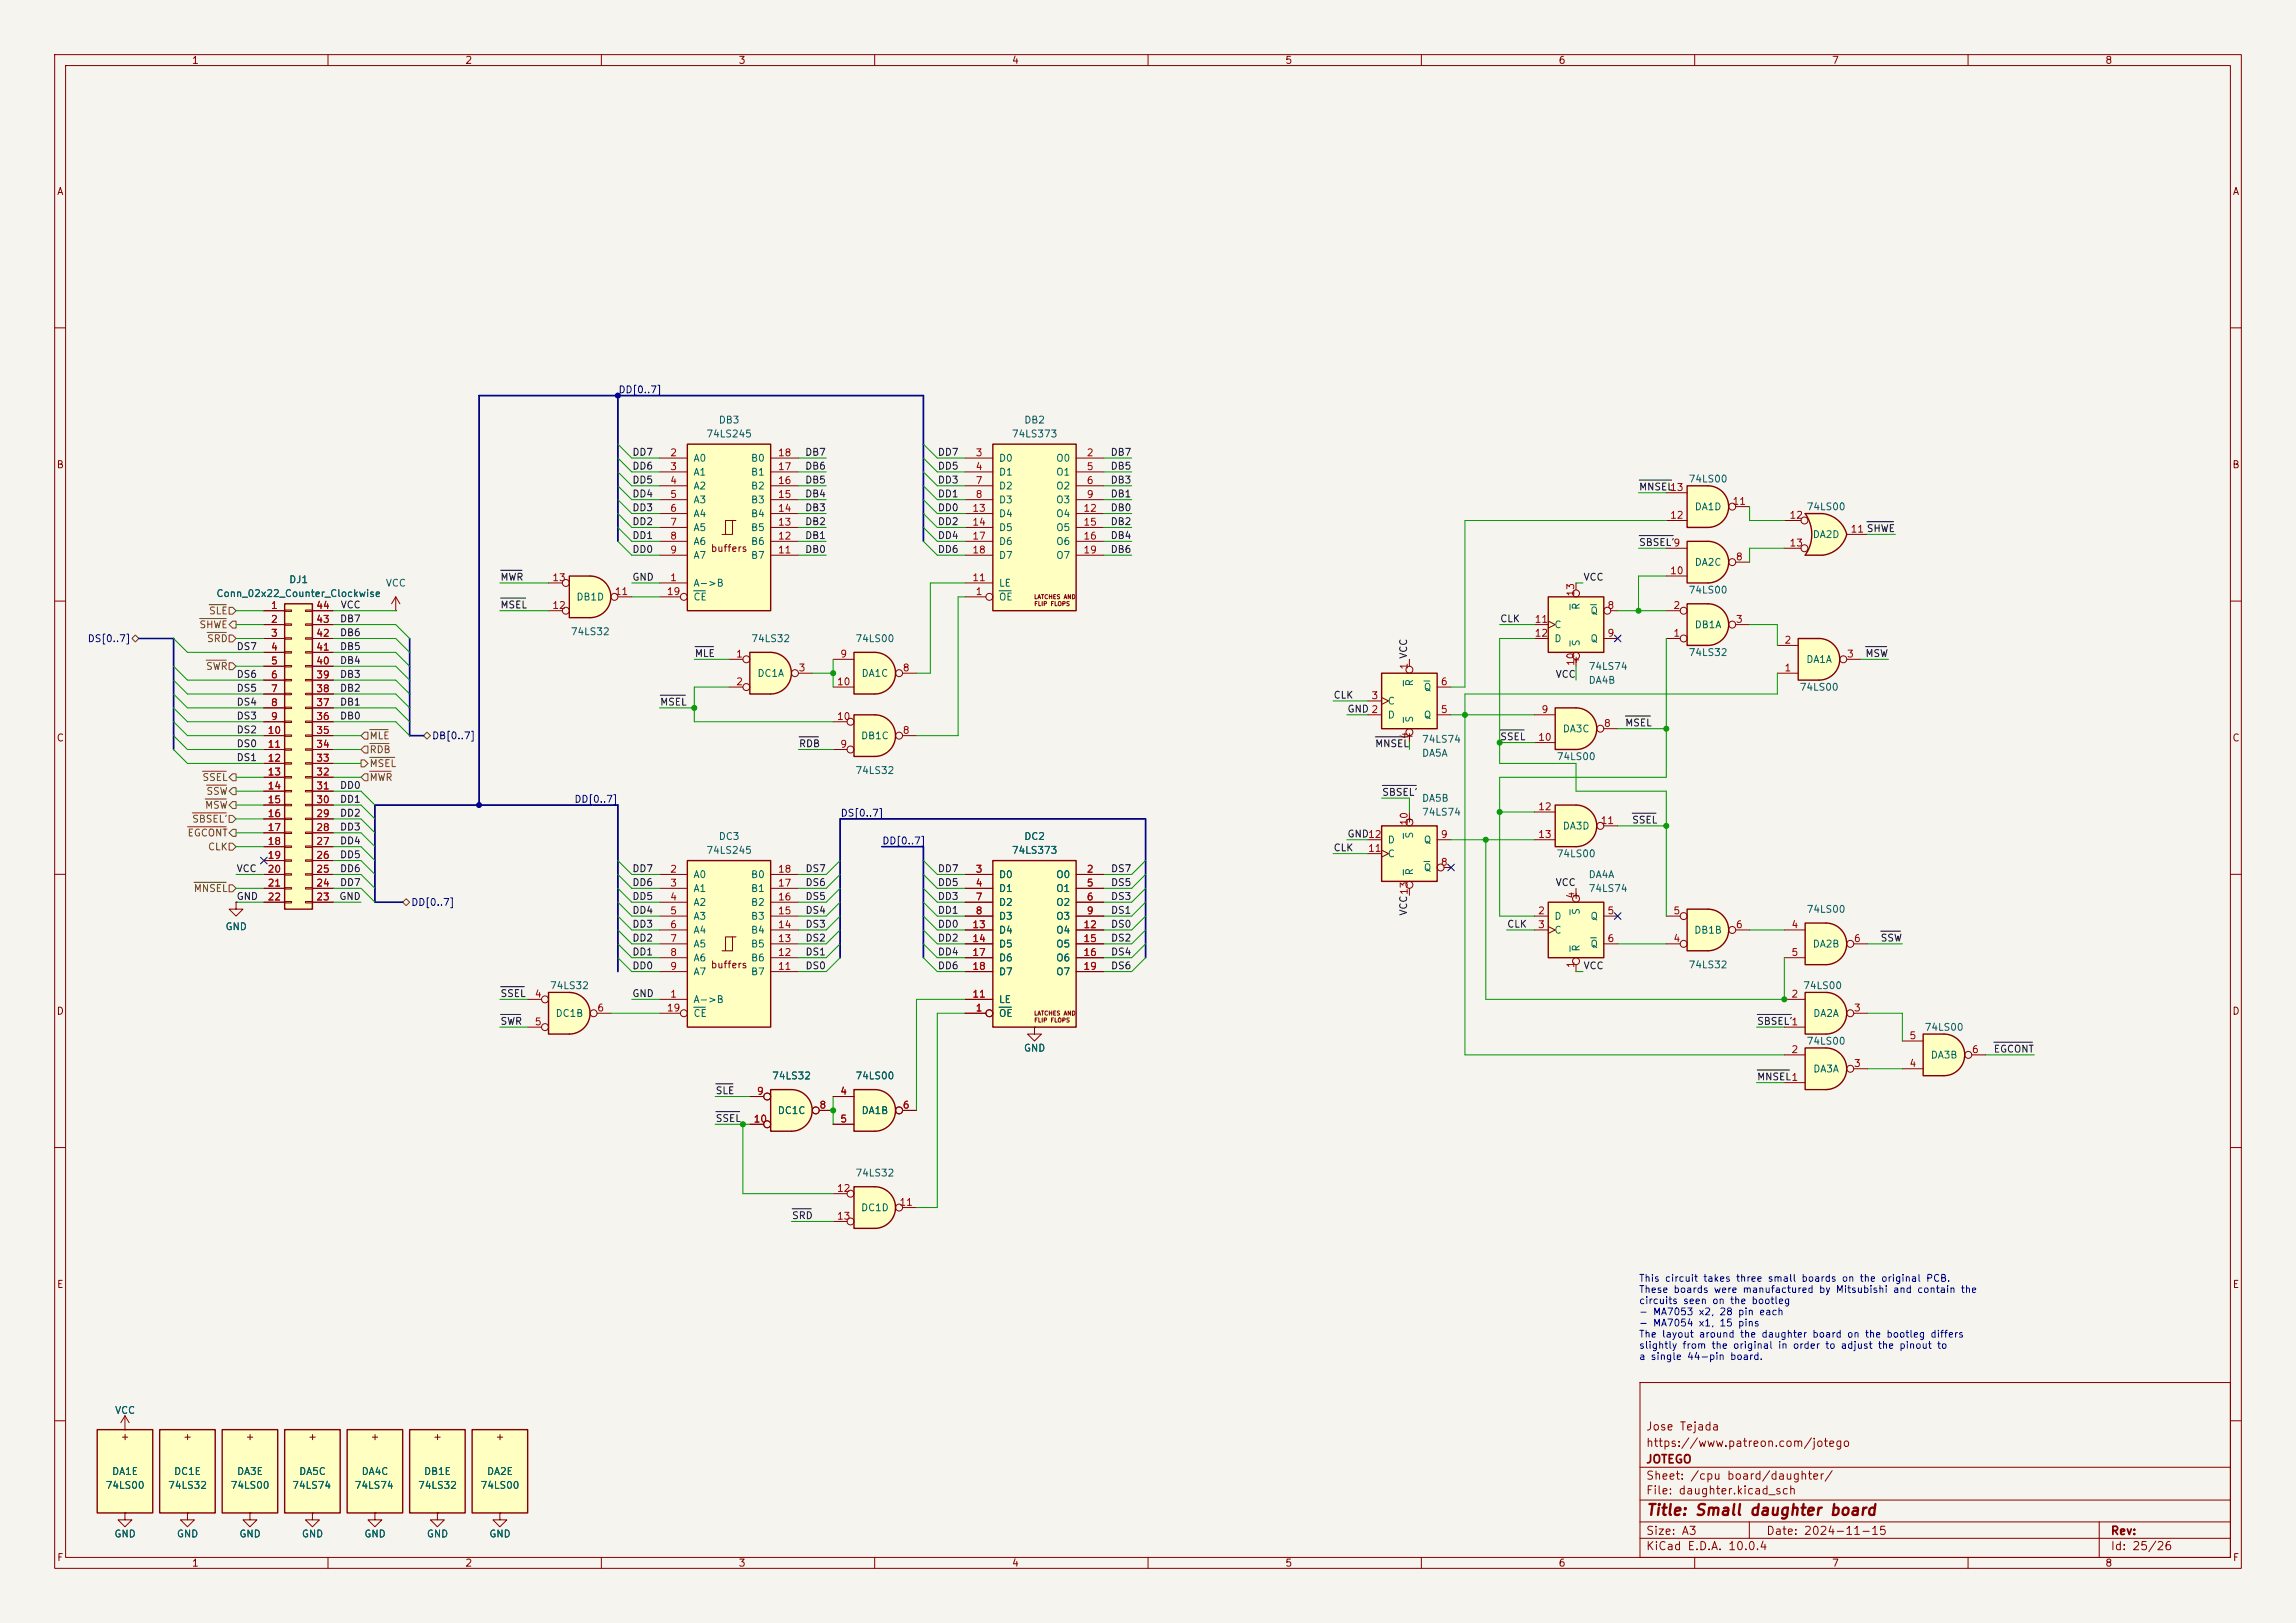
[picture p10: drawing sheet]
<svg xmlns="http://www.w3.org/2000/svg" width="420mm" height="297mm" viewBox="0 0 420 297" stroke-linecap="round" stroke-linejoin="round" font-family="sans-serif">
<defs><g id="words">
<text font-size="2" fill="#840000" x="301" y="277.8">Title: Small daughter board</text>
<g font-size="1.5" fill="#840000">
<text x="301" y="262.1">Jose Tejada</text>
<text x="301" y="268.1">JOTEGO</text>
<text x="301" y="265.1">https://www.patreon.com/jotego</text>
<text x="301" y="273.8">File: daughter.kicad_sch</text>
<text x="301" y="271.1">Sheet: /cpu board/daughter/</text>
<text x="301" y="281.2">Size: A3</text>
<text x="323" y="281.2">Date: 2024-11-15</text>
<text x="386" y="281.2">Rev:</text>
<text x="301" y="284">KiCad E.D.A. 10.0.4</text>
<text x="386" y="284">Id: 25/26</text>
</g>
<g font-size="1.3" fill="#840000">
<text x="35" y="12">1</text>
<text x="85" y="12">2</text>
<text x="135" y="12">3</text>
<text x="185" y="12">4</text>
<text x="235" y="12">5</text>
<text x="285" y="12">6</text>
<text x="335" y="12">7</text>
<text x="385" y="12">8</text>
<text x="10.3" y="36">A</text>
<text x="408.3" y="36">A</text>
<text x="10.3" y="86">B</text>
<text x="408.2" y="86">B</text>
<text x="129.9" y="101.3">buffers</text>
<text x="287.4" y="121.6">+</text>
<text x="10.3" y="136">C</text>
<text x="256.9" y="135.6">+</text>
<text x="408.2" y="136">C</text>
<text x="256.9" y="150.8">+</text>
<text x="287.4" y="164.8">+</text>
<text x="129.9" y="177.5">buffers</text>
<text x="10.3" y="186">D</text>
<text x="408.2" y="186">D</text>
<text x="10.3" y="236">E</text>
<text x="408.3" y="236">E</text>
<text x="22" y="263.9">+</text>
<text x="33.4" y="263.9">+</text>
<text x="44.8" y="263.9">+</text>
<text x="56.3" y="263.9">+</text>
<text x="67.7" y="263.9">+</text>
<text x="79.1" y="263.9">+</text>
<text x="90.6" y="263.9">+</text>
<text x="10.3" y="286">F</text>
<text x="35" y="287">1</text>
<text x="85" y="287">2</text>
<text x="135" y="287">3</text>
<text x="185" y="287">4</text>
<text x="235" y="287">5</text>
<text x="285" y="287">6</text>
<text x="335" y="287">7</text>
<text x="385" y="287">8</text>
<text x="408.3" y="286">F</text>
</g>
<g font-size="1.3" fill="#000084">
<text x="113" y="72.3">DD[0..7]</text>
<text x="15.9" y="117.8">DS[0..7]</text>
<text x="78.9" y="135.6">DB[0..7]</text>
<text x="105" y="147.2">DD[0..7]</text>
<text x="153.7" y="149.7">DS[0..7]</text>
<text x="161.3" y="154.8">DD[0..7]</text>
<text x="75.1" y="166.1">DD[0..7]</text>
</g>
<g font-size="1.3" fill="#006464">
<text x="131.4" y="77.8">DB3</text>
<text x="187.3" y="77.8">DB2</text>
<text x="129.1" y="80.3">74LS245</text>
<text x="185" y="80.3">74LS373</text>
<text x="126.7" y="84.8">A0</text>
<text x="126.7" y="87.3">A1</text>
<text x="126.7" y="89.9">A2</text>
<text x="137.3" y="89.9">B2</text>
<text x="137.3" y="87.3">B1</text>
<text x="137.3" y="84.8">B0</text>
<text x="182.6" y="84.8">D0</text>
<text x="182.6" y="87.3">D1</text>
<text x="182.6" y="89.9">D2</text>
<text x="193.1" y="84.8">O0</text>
<text x="193.1" y="87.3">O1</text>
<text x="193.1" y="89.9">O2</text>
<text x="308.8" y="88.6">74LS00</text>
<text x="126.7" y="92.4">A3</text>
<text x="126.7" y="95">A4</text>
<text x="137.3" y="95">B4</text>
<text x="137.3" y="92.4">B3</text>
<text x="182.6" y="92.4">D3</text>
<text x="182.6" y="95">D4</text>
<text x="193.1" y="92.4">O3</text>
<text x="193.1" y="95">O4</text>
<text x="309.9" y="93.7">DA1D</text>
<text x="330.4" y="93.7">74LS00</text>
<text x="126.7" y="97.5">A5</text>
<text x="126.7" y="100">A6</text>
<text x="137.3" y="100">B6</text>
<text x="137.3" y="97.5">B5</text>
<text x="182.6" y="97.5">D5</text>
<text x="182.6" y="100">D6</text>
<text x="193.1" y="97.5">O5</text>
<text x="193.1" y="100">O6</text>
<text x="331.5" y="98.8">DA2D</text>
<text x="52.8" y="107">DJ1</text>
<text x="70.5" y="107.7">VCC</text>
<text x="126.7" y="107.7">A-&gt;B</text>
<text x="126.7" y="102.6">A7</text>
<text x="137.3" y="102.6">B7</text>
<text x="182.6" y="107.7">LE</text>
<text x="182.6" y="102.6">D7</text>
<text x="193.1" y="102.6">O7</text>
<text x="309.9" y="103.8">DA2C</text>
<text x="39.5" y="109.6">Conn_02x22_Counter_Clockwise</text>
<text x="105.3" y="110.2">DB1D</text>
<text x="126.7" y="110.2">CE</text>
<text x="182.6" y="110.2">OE</text>
<text x="289.3" y="111.7" transform="rotate(-90 289.3 111.7)">R</text>
<text x="290.8" y="112.7">Q</text>
<text x="308.8" y="108.9">74LS00</text>
<text x="104.3" y="116.5">74LS32</text>
<text x="137.3" y="117.8">74LS32</text>
<text x="156.4" y="117.8">74LS00</text>
<text x="284.2" y="115.3">C</text>
<text x="284.2" y="117.8">D</text>
<text x="289.3" y="118.4" transform="rotate(-90 289.3 118.4)">S</text>
<text x="290.8" y="117.8">Q</text>
<text x="309.9" y="115.3">DB1A</text>
<text x="138.4" y="124.2">DC1A</text>
<text x="157.5" y="124.2">DA1C</text>
<text x="258.8" y="125.7" transform="rotate(-90 258.8 125.7)">R</text>
<text x="290.5" y="125.4">DA4B</text>
<text x="290.5" y="122.9">74LS74</text>
<text x="308.8" y="120.4">74LS32</text>
<text x="330.3" y="121.6">DA1A</text>
<text x="253.7" y="131.8">D</text>
<text x="253.7" y="129.2">C</text>
<text x="260.3" y="131.8">Q</text>
<text x="260.3" y="126.7">Q</text>
<text x="329.1" y="126.7">74LS00</text>
<text x="157.4" y="135.6">DB1C</text>
<text x="258.8" y="132.3" transform="rotate(-90 258.8 132.3)">S</text>
<text x="260" y="136.2">74LS74</text>
<text x="285.8" y="134.3">DA3C</text>
<text x="156.4" y="141.9">74LS32</text>
<text x="260" y="138.8">DA5A</text>
<text x="284.7" y="139.4">74LS00</text>
<text x="260" y="147">DA5B</text>
<text x="260" y="149.6">74LS74</text>
<text x="131.4" y="154">DC3</text>
<text x="187.3" y="154">DC2</text>
<text x="253.7" y="154.6">D</text>
<text x="258.8" y="153.6" transform="rotate(-90 258.8 153.6)">S</text>
<text x="260.3" y="154.6">Q</text>
<text x="285.8" y="152.1">DA3D</text>
<text x="126.7" y="161">A0</text>
<text x="129.1" y="156.5">74LS245</text>
<text x="137.3" y="161">B0</text>
<text x="182.6" y="161">D0</text>
<text x="185" y="156.5">74LS373</text>
<text x="193.1" y="161">O0</text>
<text x="253.7" y="157.2">C</text>
<text x="258.8" y="160.3" transform="rotate(-90 258.8 160.3)">R</text>
<text x="260.3" y="159.7">Q</text>
<text x="284.7" y="157.2">74LS00</text>
<text x="290.5" y="161">DA4A</text>
<text x="126.7" y="163.5">A1</text>
<text x="126.7" y="166.1">A2</text>
<text x="137.3" y="166.1">B2</text>
<text x="137.3" y="163.5">B1</text>
<text x="182.6" y="163.5">D1</text>
<text x="182.6" y="166.1">D2</text>
<text x="193.1" y="163.5">O1</text>
<text x="193.1" y="166.1">O2</text>
<text x="289.3" y="167.5" transform="rotate(-90 289.3 167.5)">S</text>
<text x="290.5" y="163.5">74LS74</text>
<text x="330.4" y="167.3">74LS00</text>
<text x="41.1" y="170.5">GND</text>
<text x="126.7" y="168.6">A3</text>
<text x="126.7" y="171.2">A4</text>
<text x="126.7" y="173.7">A5</text>
<text x="137.3" y="173.7">B5</text>
<text x="137.3" y="171.2">B4</text>
<text x="137.3" y="168.6">B3</text>
<text x="182.6" y="168.6">D3</text>
<text x="182.6" y="171.2">D4</text>
<text x="182.6" y="173.7">D5</text>
<text x="193.1" y="168.6">O3</text>
<text x="193.1" y="171.2">O4</text>
<text x="193.1" y="173.7">O5</text>
<text x="284.2" y="168.6">D</text>
<text x="284.2" y="171.2">C</text>
<text x="290.8" y="168.6">Q</text>
<text x="290.8" y="173.7">Q</text>
<text x="309.8" y="171.2">DB1B</text>
<text x="331.5" y="173.7">DA2B</text>
<text x="126.7" y="176.2">A6</text>
<text x="126.7" y="178.8">A7</text>
<text x="137.3" y="178.8">B7</text>
<text x="137.3" y="176.2">B6</text>
<text x="182.6" y="176.2">D6</text>
<text x="182.6" y="178.8">D7</text>
<text x="193.1" y="176.2">O6</text>
<text x="193.1" y="178.8">O7</text>
<text x="289.3" y="174.2" transform="rotate(-90 289.3 174.2)">R</text>
<text x="308.8" y="177.5">74LS32</text>
<text x="100.5" y="181.3">74LS32</text>
<text x="126.7" y="183.9">A-&gt;B</text>
<text x="182.6" y="183.9">LE</text>
<text x="329.7" y="181.3">74LS00</text>
<text x="101.5" y="186.4">DC1B</text>
<text x="126.7" y="186.4">CE</text>
<text x="182.6" y="186.4">OE</text>
<text x="330.4" y="191.5">74LS00</text>
<text x="331.6" y="186.4">DA2A</text>
<text x="352" y="188.9">74LS00</text>
<text x="141.1" y="197.8">74LS32</text>
<text x="156.4" y="197.8">74LS00</text>
<text x="187.2" y="192.7">GND</text>
<text x="331.6" y="196.6">DA3A</text>
<text x="353.1" y="194">DA3B</text>
<text x="142.2" y="204.2">DC1C</text>
<text x="157.5" y="204.2">DA1B</text>
<text x="156.4" y="215.6">74LS32</text>
<text x="157.4" y="222">DC1D</text>
<text x="20.9" y="259">VCC</text>
<text x="19.2" y="272.8">74LS00</text>
<text x="20.4" y="270.2">DA1E</text>
<text x="30.7" y="272.8">74LS32</text>
<text x="31.7" y="270.2">DC1E</text>
<text x="42.1" y="272.8">74LS00</text>
<text x="43.3" y="270.2">DA3E</text>
<text x="53.3" y="272.8">74LS74</text>
<text x="54.6" y="270.2">DA5C</text>
<text x="64.8" y="272.8">74LS74</text>
<text x="66" y="270.2">DA4C</text>
<text x="76.4" y="272.8">74LS32</text>
<text x="77.5" y="270.2">DB1E</text>
<text x="87.8" y="272.8">74LS00</text>
<text x="89" y="270.2">DA2E</text>
<text x="20.8" y="281.6">GND</text>
<text x="32.3" y="281.6">GND</text>
<text x="43.7" y="281.6">GND</text>
<text x="55.1" y="281.6">GND</text>
<text x="66.5" y="281.6">GND</text>
<text x="78" y="281.6">GND</text>
<text x="89.4" y="281.6">GND</text>
</g>
<g font-size="1.3" fill="#0f0f0f">
<text x="115.6" y="83.7">DD7</text>
<text x="147.2" y="83.7">DB7</text>
<text x="171.4" y="83.7">DD7</text>
<text x="203.1" y="83.7">DB7</text>
<text x="115.6" y="88.8">DD5</text>
<text x="115.6" y="86.2">DD6</text>
<text x="147.2" y="88.8">DB5</text>
<text x="147.2" y="86.2">DB6</text>
<text x="171.4" y="88.8">DD3</text>
<text x="171.4" y="86.2">DD5</text>
<text x="203.1" y="88.8">DB3</text>
<text x="203.1" y="86.2">DB5</text>
<text x="115.6" y="93.9">DD3</text>
<text x="115.6" y="91.3">DD4</text>
<text x="147.2" y="93.9">DB3</text>
<text x="147.2" y="91.3">DB4</text>
<text x="171.4" y="91.3">DD1</text>
<text x="171.4" y="93.9">DD0</text>
<text x="203.1" y="91.3">DB1</text>
<text x="203.1" y="93.9">DB0</text>
<text x="299.7" y="90">MNSEL</text>
<text x="115.6" y="101.5">DD0</text>
<text x="115.6" y="98.9">DD1</text>
<text x="115.6" y="96.4">DD2</text>
<text x="147.2" y="98.9">DB1</text>
<text x="147.2" y="96.4">DB2</text>
<text x="147.2" y="101.5">DB0</text>
<text x="171.4" y="96.4">DD2</text>
<text x="171.4" y="98.9">DD4</text>
<text x="171.4" y="101.5">DD6</text>
<text x="203.1" y="101.5">DB6</text>
<text x="203.1" y="98.9">DB4</text>
<text x="203.1" y="96.4">DB2</text>
<text x="299.7" y="100.2">SBSEL'9</text>
<text x="91.4" y="106.6">MWR</text>
<text x="115.6" y="106.6">GND</text>
<text x="289.6" y="106.6">VCC</text>
<text x="62.2" y="111.6">VCC</text>
<text x="91.4" y="111.6">MSEL</text>
<text x="43.2" y="119.3">DS7</text>
<text x="62.1" y="116.7">DB6</text>
<text x="62.1" y="119.3">DB5</text>
<text x="62.1" y="114.2">DB7</text>
<text x="274.3" y="114.2">CLK</text>
<text x="43.2" y="124.3">DS6</text>
<text x="62.1" y="124.3">DB3</text>
<text x="62.1" y="121.8">DB4</text>
<text x="127" y="120.5">MLE</text>
<text x="284.5" y="124.3">VCC</text>
<text x="341.1" y="120.5">MSW</text>
<text x="43.2" y="132">DS3</text>
<text x="43.2" y="129.4">DS4</text>
<text x="43.2" y="126.9">DS5</text>
<text x="62.1" y="126.9">DB2</text>
<text x="62.1" y="129.4">DB1</text>
<text x="62.1" y="132">DB0</text>
<text x="120.6" y="129.4">MSEL</text>
<text x="243.8" y="128.1">CLK</text>
<text x="246.4" y="130.7">GND 2</text>
<text x="43.2" y="137">DS0</text>
<text x="43.2" y="134.5">DS2</text>
<text x="146" y="137">RDB</text>
<text x="251.4" y="137">MNSEL</text>
<text x="274.3" y="135.8">SSEL</text>
<text x="297.2" y="133.2">MSEL</text>
<text x="43.2" y="139.6">DS1</text>
<text x="62.1" y="149.7">DD2</text>
<text x="62.1" y="147.2">DD1</text>
<text x="62.1" y="144.7">DD0</text>
<text x="252.7" y="145.9">SBSEL'</text>
<text x="62.1" y="154.8">DD4</text>
<text x="62.1" y="152.3">DD3</text>
<text x="246.4" y="153.5">GND12</text>
<text x="298.4" y="151">SSEL</text>
<text x="43.2" y="159.9">VCC</text>
<text x="62.1" y="157.4">DD5</text>
<text x="62.1" y="159.9">DD6</text>
<text x="115.6" y="159.9">DD7</text>
<text x="147.2" y="159.9">DS7</text>
<text x="171.4" y="159.9">DD7</text>
<text x="203.1" y="159.9">DS7</text>
<text x="243.8" y="156.1">CLK</text>
<text x="43.2" y="165">GND</text>
<text x="62" y="165">GND</text>
<text x="62.1" y="162.4">DD7</text>
<text x="115.6" y="167.5">DD4</text>
<text x="115.6" y="162.4">DD6</text>
<text x="115.6" y="165">DD5</text>
<text x="147.2" y="162.4">DS6</text>
<text x="147.2" y="167.5">DS4</text>
<text x="147.2" y="165">DS5</text>
<text x="171.4" y="167.5">DD1</text>
<text x="171.4" y="165">DD3</text>
<text x="171.4" y="162.4">DD5</text>
<text x="203.1" y="162.4">DS5</text>
<text x="203.1" y="165">DS3</text>
<text x="203.1" y="167.5">DS1</text>
<text x="257.7" y="167.7" transform="rotate(-90 257.7 167.7)">VCC13</text>
<text x="284.5" y="162.4">VCC</text>
<text x="115.6" y="172.6">DD2</text>
<text x="115.6" y="170.1">DD3</text>
<text x="147.2" y="172.6">DS2</text>
<text x="147.2" y="170.1">DS3</text>
<text x="171.4" y="170.1">DD0</text>
<text x="171.4" y="172.6">DD2</text>
<text x="203.1" y="170.1">DS0</text>
<text x="203.1" y="172.6">DS2</text>
<text x="275.6" y="170.1">CLK</text>
<text x="343.9" y="172.6">SSW</text>
<text x="115.6" y="177.7">DD0</text>
<text x="115.6" y="175.1">DD1</text>
<text x="147.2" y="175.1">DS1</text>
<text x="147.2" y="177.7">DS0</text>
<text x="171.4" y="175.1">DD4</text>
<text x="171.4" y="177.7">DD6</text>
<text x="203.1" y="177.7">DS6</text>
<text x="203.1" y="175.1">DS4</text>
<text x="289.6" y="177.7">VCC</text>
<text x="91.4" y="182.8">SSEL</text>
<text x="115.6" y="182.8">GND</text>
<text x="91.4" y="187.8">SWR</text>
<text x="321.3" y="187.8">SBSEL'1</text>
<text x="321.3" y="198">MNSEL1</text>
<text x="364.6" y="192.9">EGCONT</text>
<text x="130.8" y="200.5">SLE</text>
<text x="130.8" y="205.6">SSEL</text>
<text x="144.8" y="223.4">SRD</text>
</g>
<g font-size="1.3" fill="#a90000">
<text x="122.5" y="83.8">2</text>
<text x="142.2" y="83.8">18</text>
<text x="178.4" y="83.8">3</text>
<text x="198.7" y="83.8">2</text>
<text x="122.5" y="86.3">3</text>
<text x="122.5" y="88.9">4</text>
<text x="142.2" y="88.9">16</text>
<text x="142.2" y="86.3">17</text>
<text x="178.4" y="86.3">4</text>
<text x="178.4" y="88.9">7</text>
<text x="198.7" y="86.3">5</text>
<text x="198.7" y="88.9">6</text>
<text x="122.5" y="91.4">5</text>
<text x="122.5" y="94">6</text>
<text x="142.2" y="94">14</text>
<text x="142.2" y="91.4">15</text>
<text x="177.8" y="94">13</text>
<text x="178.4" y="91.4">8</text>
<text x="198.1" y="94">12</text>
<text x="198.7" y="91.4">9</text>
<text x="305.4" y="95.2">12</text>
<text x="305.4" y="90.1">13</text>
<text x="316.8" y="92.7">11</text>
<text x="327.2" y="95.2">12</text>
<text x="122.5" y="96.5">7</text>
<text x="122.5" y="99">8</text>
<text x="122.5" y="101.6">9</text>
<text x="142.2" y="101.6">11</text>
<text x="142.2" y="99">12</text>
<text x="142.2" y="96.5">13</text>
<text x="177.8" y="96.5">14</text>
<text x="177.8" y="99">17</text>
<text x="177.8" y="101.6">18</text>
<text x="198.1" y="96.5">15</text>
<text x="198.1" y="99">16</text>
<text x="198.1" y="101.6">19</text>
<text x="327.2" y="100.3">13</text>
<text x="338.4" y="97.8">11 SHWE</text>
<text x="100.9" y="106.7">13</text>
<text x="122.5" y="106.7">1</text>
<text x="177.8" y="106.7">11</text>
<text x="305.4" y="105.4">10</text>
<text x="317.4" y="102.8">8</text>
<text x="49.5" y="111.7">1</text>
<text x="57.7" y="111.7">44</text>
<text x="100.9" y="111.7">12</text>
<text x="112.4" y="109.2">11</text>
<text x="121.9" y="109.2">19</text>
<text x="178.4" y="109.2">1</text>
<text x="288.3" y="109.3" transform="rotate(-90 288.3 109.3)">13</text>
<text x="293.9" y="111.7">8</text>
<text x="306" y="111.7">2</text>
<text x="49.5" y="114.3">2</text>
<text x="49.5" y="116.8">3</text>
<text x="49.5" y="119.4">4</text>
<text x="57.7" y="119.4">41</text>
<text x="57.7" y="116.8">42</text>
<text x="57.7" y="114.3">43</text>
<text x="280.6" y="114.3">11</text>
<text x="280.6" y="116.8">12</text>
<text x="293.9" y="116.8">9</text>
<text x="306" y="116.8">1</text>
<text x="317.4" y="114.3">3</text>
<text x="326.3" y="118.1">2</text>
<text x="49.5" y="121.9">5</text>
<text x="49.5" y="124.4">6</text>
<text x="57.7" y="124.4">39</text>
<text x="57.7" y="121.9">40</text>
<text x="134.5" y="120.6">1</text>
<text x="134.5" y="125.7">2</text>
<text x="146" y="123.2">3</text>
<text x="153" y="125.7">10</text>
<text x="153.6" y="120.6">9</text>
<text x="165" y="123.2">8</text>
<text x="257.8" y="122.6" transform="rotate(-90 257.8 122.6)">1 VCC</text>
<text x="263.5" y="125.7">6</text>
<text x="288.3" y="122" transform="rotate(-90 288.3 122)">10</text>
<text x="326.3" y="123.2">1</text>
<text x="337.7" y="120.6">3</text>
<text x="49.5" y="127">7</text>
<text x="49.5" y="129.5">8</text>
<text x="57.7" y="129.5">37</text>
<text x="57.7" y="127">38</text>
<text x="250.8" y="128.2">3</text>
<text x="263.5" y="130.8">5</text>
<text x="281.9" y="130.8">9</text>
<text x="48.9" y="134.6">10</text>
<text x="48.9" y="137.1">11</text>
<text x="49.5" y="132.1">9</text>
<text x="57.7" y="137.1">34</text>
<text x="57.7" y="134.6">35</text>
<text x="57.7" y="132.1">36</text>
<text x="153" y="132.1">10</text>
<text x="153.6" y="137.1">9</text>
<text x="165" y="134.6">8</text>
<text x="257.8" y="135.3" transform="rotate(-90 257.8 135.3)">4</text>
<text x="281.3" y="135.9">10</text>
<text x="293.3" y="133.3">8</text>
<text x="48.9" y="139.7">12</text>
<text x="48.9" y="142.2">13</text>
<text x="57.7" y="142.2">32</text>
<text x="57.7" y="139.7">33</text>
<text x="48.9" y="144.8">14</text>
<text x="48.9" y="147.3">15</text>
<text x="48.9" y="149.8">16</text>
<text x="57.7" y="149.8">29</text>
<text x="57.7" y="147.3">30</text>
<text x="57.7" y="144.8">31</text>
<text x="281.3" y="148.6">12</text>
<text x="48.9" y="152.4">17</text>
<text x="48.9" y="154.9">18</text>
<text x="57.7" y="154.9">27</text>
<text x="57.7" y="152.4">28</text>
<text x="257.8" y="151.2" transform="rotate(-90 257.8 151.2)">10</text>
<text x="263.5" y="153.6">9</text>
<text x="281.3" y="153.6">13</text>
<text x="292.7" y="151.1">11</text>
<text x="48.9" y="157.5">19</text>
<text x="48.9" y="160">20</text>
<text x="57.7" y="160">25</text>
<text x="57.7" y="157.5">26</text>
<text x="122.5" y="160">2</text>
<text x="142.2" y="160">18</text>
<text x="178.4" y="160">3</text>
<text x="198.7" y="160">2</text>
<text x="250.1" y="156.2">11</text>
<text x="263.5" y="158.7">8</text>
<text x="48.9" y="162.5">21</text>
<text x="48.9" y="165.1">22</text>
<text x="57.7" y="165.1">23</text>
<text x="57.7" y="162.5">24</text>
<text x="122.5" y="162.5">3</text>
<text x="122.5" y="165.1">4</text>
<text x="122.5" y="167.6">5</text>
<text x="142.2" y="167.6">15</text>
<text x="142.2" y="165.1">16</text>
<text x="142.2" y="162.5">17</text>
<text x="178.4" y="162.5">4</text>
<text x="178.4" y="165.1">7</text>
<text x="178.4" y="167.6">8</text>
<text x="198.7" y="162.5">5</text>
<text x="198.7" y="165.1">6</text>
<text x="198.7" y="167.6">9</text>
<text x="281.2" y="167.6">2</text>
<text x="288.3" y="164.5" transform="rotate(-90 288.3 164.5)">4</text>
<text x="293.9" y="167.6">5</text>
<text x="306" y="167.6">5</text>
<text x="122.5" y="170.2">6</text>
<text x="122.5" y="172.7">7</text>
<text x="142.2" y="172.7">13</text>
<text x="142.2" y="170.2">14</text>
<text x="177.8" y="170.2">13</text>
<text x="177.8" y="172.7">14</text>
<text x="198.1" y="170.2">12</text>
<text x="198.1" y="172.7">15</text>
<text x="281.2" y="170.2">3</text>
<text x="293.9" y="172.7">6</text>
<text x="306" y="172.7">4</text>
<text x="317.4" y="170.2">6</text>
<text x="327.6" y="170.2">4</text>
<text x="339" y="172.7">6</text>
<text x="122.5" y="175.2">8</text>
<text x="122.5" y="177.8">9</text>
<text x="142.2" y="177.8">11</text>
<text x="142.2" y="175.2">12</text>
<text x="177.8" y="175.2">17</text>
<text x="177.8" y="177.8">18</text>
<text x="198.1" y="175.2">16</text>
<text x="198.1" y="177.8">19</text>
<text x="288.3" y="177.2" transform="rotate(-90 288.3 177.2)">1</text>
<text x="327.6" y="175.2">5</text>
<text x="97.7" y="182.9">4</text>
<text x="109.1" y="185.4">6</text>
<text x="121.9" y="185.4">19</text>
<text x="122.5" y="182.9">1</text>
<text x="177.8" y="182.9">11</text>
<text x="178.4" y="185.4">1</text>
<text x="327.6" y="182.9">2</text>
<text x="339" y="185.4">3</text>
<text x="97.7" y="187.9">5</text>
<text x="349.2" y="190.5">5</text>
<text x="327.6" y="193">2</text>
<text x="339" y="195.6">3</text>
<text x="349.2" y="195.6">4</text>
<text x="360.6" y="193">6</text>
<text x="138.4" y="200.6">9</text>
<text x="149.8" y="203.2">8</text>
<text x="153.6" y="200.6">4</text>
<text x="165" y="203.2">6</text>
<text x="137.8" y="205.7">10</text>
<text x="153.6" y="205.7">5</text>
<text x="153" y="218.4">12</text>
<text x="164.4" y="221">11</text>
<text x="153" y="223.5">13</text>
</g>
<g font-size="1.3" fill="#725600">
<text x="38.1" y="112.7">SLE</text>
<text x="36.4" y="115.3">SHWE</text>
<text x="37.8" y="117.8">SRD</text>
<text x="37.6" y="122.9">SWR</text>
<text x="67.5" y="135.6">MLE</text>
<text x="36.9" y="143.2">SSEL</text>
<text x="67.5" y="143.2">MWR</text>
<text x="67.5" y="140.7">MSEL</text>
<text x="67.5" y="138.1">RDB</text>
<text x="37.4" y="148.3">MSW</text>
<text x="37.6" y="145.8">SSW</text>
<text x="34.2" y="153.4">EGCONT</text>
<text x="35" y="150.8">SBSEL'</text>
<text x="37.9" y="155.9">CLK</text>
<text x="35.3" y="163.5">MNSEL</text>
</g>
<g font-size="1.3" fill="#0000c2">
<text x="299.7" y="234.9">This circuit takes three small boards on the original PCB.</text>
<text x="299.7" y="236.9">These boards were manufactured by Mitsubishi and contain the</text>
<text x="299.7" y="239">circuits seen on the bootleg</text>
<text x="299.7" y="241">- MA7053 x2, 28 pin each</text>
<text x="299.7" y="243">- MA7054 x1, 15 pins</text>
<text x="299.7" y="245.1">The layout around the daughter board on the bootleg differs</text>
<text x="299.7" y="247.1">slightly from the original in order to adjust the pinout to</text>
<text x="299.7" y="249.2">a single 44-pin board.</text>
</g>
<g font-size=".8" fill="#840000">
<text x="189.1" y="109.8">LATCHES AND</text>
<text x="189.1" y="111.1">FLIP FLOPS</text>
<text x="189.1" y="186">LATCHES AND</text>
<text x="189.1" y="187.3">FLIP FLOPS</text>
</g>
</g></defs>
<path d="M0 0h420v297h-420z" fill="#f5f4ef" stroke="#f5f4ef" stroke-width=".18"/>
<g fill="none" stroke="#840000" stroke-width=".18">
<path d="M10 10h400v277h-400zM12 12h396v273h-396zM60 10v2M110 10v2M160 10v2M210 10v2M260 10v2M310 10v2M360 10v2M10 60h2M408 60h2M10 110h2"/>
<path d="M408 110h2M10 160h2M408 160h2M10 210h2M408 210h2M300 253h108v32h-108zM10 260h2M300 278.5h108M300 274.5h108M300 268.5h108M320 278.5v3M384 278.5v6.5"/>
<path d="M408 260h2M60 285v2M110 285v2M160 285v2M210 285v2M260 285v2M300 281.5h108M310 285v2M360 285v2"/>
</g>
<path d="M144.8 199.4a3.8 3.8 0 0 1 3.8 3.8 3.8 3.8 0 0 1-3.8 3.8z" fill="#ffffc2" stroke="#ffffc2" stroke-width=".18"/>
<path d="M141 199.4h3.8v7.6h-3.8z" fill="#ffffc2"/>
<path d="M141 199.4h3.8a3.8 3.8 0 0 1 3.8 3.8 3.8 3.8 0 0 1-3.8 3.8h-3.8z" fill="none" stroke="#840000" stroke-width=".25"/>
<g fill="none" stroke="#840000" stroke-width=".18">
<path d="M137.2 200.7h2.5M137.2 205.7h2.5M149.9 203.2h2.5"/>
<circle cx="140.3" cy="205.7" r=".63"/>
<circle cx="140.3" cy="200.7" r=".63"/>
<circle cx="149.2" cy="203.2" r=".63"/>
</g>
<path d="M252.7 151.1h10.2v10.2h-10.2z" fill="#ffffc2"/>
<path d="M252.7 151.1h10.2v10.2h-10.2z" fill="none" stroke="#840000" stroke-width=".25"/>
<g fill="none" stroke="#840000" stroke-width=".18">
<path d="M250.2 153.7h2.5M250.2 156.2h2.5M252.7 155.6l1.3 .6-1.3 .6M257.8 148.6v1.3M262.9 153.7h2.5M264.2 158.8h1.2M257.8 162.6v1.2"/>
<circle cx="257.8" cy="150.5" r=".63"/>
<circle cx="263.5" cy="158.7" r=".63"/>
<circle cx="257.8" cy="161.9" r=".63"/>
</g>
<path d="M256.7 152.5v.9M256.7 159.1v1M260.5 157.6h1" fill="none" stroke="#006464" stroke-width=".18"/>
<path d="M107.9 105.4a3.8 3.8 0 0 1 3.8 3.8 3.8 3.8 0 0 1-3.8 3.8z" fill="#ffffc2" stroke="#ffffc2" stroke-width=".18"/>
<path d="M104.1 105.4h3.8v7.6h-3.8z" fill="#ffffc2"/>
<path d="M104.1 105.4h3.8a3.8 3.8 0 0 1 3.8 3.8 3.8 3.8 0 0 1-3.8 3.8h-3.8z" fill="none" stroke="#840000" stroke-width=".25"/>
<g fill="none" stroke="#840000" stroke-width=".18">
<path d="M100.3 111.8h2.6M100.3 106.7h2.6M113 109.2h2.6"/>
<circle cx="103.5" cy="111.8" r=".63"/>
<circle cx="103.5" cy="106.7" r=".63"/>
<circle cx="112.4" cy="109.2" r=".63"/>
</g>
<path d="M52.1 110.5h5v55.9h-5z" fill="#ffffc2"/>
<path d="M52.1 110.5h5v55.9h-5z" fill="none" stroke="#840000" stroke-width=".25"/>
<g fill="none" stroke="#840000" stroke-width=".18">
<path d="M48.3 111.8h3.8M48.3 114.3h3.8M48.3 116.8h3.8M48.3 119.4h3.8M52.1 111.6h1.2v.3h-1.2zM52.1 114.2h1.2v.2h-1.2zM52.1 116.7h1.2v.3h-1.2zM52.1 119.3h1.2v.2h-1.2zM55.9 111.6h1.2v.3h-1.2zM55.9 114.2h1.2v.2h-1.2zM55.9 116.7h1.2v.3h-1.2zM55.9 119.3h1.2v.2h-1.2z"/>
<path d="M57.1 111.8h3.9M57.1 114.3h3.9M57.1 116.8h3.9M57.1 119.4h3.9M48.3 121.9h3.8M48.3 124.5h3.8M48.3 127h3.8M48.3 129.5h3.8M48.3 132.1h3.8M48.3 134.6h3.8M48.3 137.2h3.8M48.3 139.7h3.8"/>
<path d="M52.1 121.8h1.2v.2h-1.2zM52.1 124.3h1.2v.3h-1.2zM52.1 126.9h1.2v.2h-1.2zM52.1 129.4h1.2v.3h-1.2zM52.1 132h1.2v.2h-1.2zM52.1 134.5h1.2v.2h-1.2zM52.1 137h1.2v.3h-1.2zM52.1 139.6h1.2v.2h-1.2zM55.9 121.8h1.2v.2h-1.2zM55.9 124.3h1.2v.3h-1.2zM55.9 126.9h1.2v.2h-1.2zM55.9 129.4h1.2v.3h-1.2z"/>
<path d="M55.9 132h1.2v.2h-1.2zM55.9 134.5h1.2v.2h-1.2zM55.9 137h1.2v.3h-1.2zM55.9 139.6h1.2v.2h-1.2zM57.1 121.9h3.9M57.1 124.5h3.9M57.1 127h3.9M57.1 129.5h3.9M57.1 132.1h3.9M57.1 134.6h3.9M57.1 137.2h3.9M57.1 139.7h3.9"/>
<path d="M48.3 142.2h3.8M48.3 144.8h3.8M48.3 147.3h3.8M48.3 149.9h3.8M48.3 152.4h3.8M48.3 154.9h3.8M48.3 157.5h3.8M52.1 142.1h1.2v.3h-1.2zM52.1 144.7h1.2v.2h-1.2zM52.1 147.2h1.2v.2h-1.2zM52.1 149.7h1.2v.3h-1.2zM52.1 152.3h1.2v.2h-1.2z"/>
<path d="M52.1 154.8h1.2v.3h-1.2zM52.1 157.4h1.2v.2h-1.2zM52.1 159.9h1.2v.2h-1.2zM55.9 142.1h1.2v.3h-1.2zM55.9 144.7h1.2v.2h-1.2zM55.9 147.2h1.2v.2h-1.2zM55.9 149.7h1.2v.3h-1.2zM55.9 152.3h1.2v.2h-1.2zM55.9 154.8h1.2v.3h-1.2zM55.9 157.4h1.2v.2h-1.2zM55.9 159.9h1.2v.2h-1.2zM57.1 142.2h3.9"/>
<path d="M57.1 144.8h3.9M57.1 147.3h3.9M57.1 149.9h3.9M57.1 152.4h3.9M57.1 154.9h3.9M57.1 157.5h3.9M48.3 160h3.8M48.3 162.6h3.8M48.3 165.1h3.8M52.1 162.4h1.2v.3h-1.2zM52.1 165h1.2v.2h-1.2zM55.9 162.4h1.2v.3h-1.2z"/>
<path d="M55.9 165h1.2v.2h-1.2zM57.1 160h3.9M57.1 162.6h3.9M57.1 165.1h3.9"/>
</g>
<path d="M181.6 81.3h15.2v30.5h-15.2z" fill="#ffffc2"/>
<path d="M181.6 81.3h15.2v30.5h-15.2z" fill="none" stroke="#840000" stroke-width=".25"/>
<g fill="none" stroke="#840000" stroke-width=".18">
<path d="M176.5 83.8h5.1M176.5 86.4h5.1M176.5 88.9h5.1M176.5 91.4h5.1M176.5 94h5.1M176.5 96.5h5.1M176.5 99.1h5.1M196.8 83.8h5.1M196.8 86.4h5.1M196.8 88.9h5.1M196.8 91.4h5.1M196.8 94h5.1"/>
<path d="M196.8 96.5h5.1M196.8 99.1h5.1M176.5 109.2h3.8M176.5 106.7h5.1M176.5 101.6h5.1M196.8 101.6h5.1"/>
<circle cx="181" cy="109.2" r=".63"/>
</g>
<path d="M182.8 108.1h2.2" fill="none" stroke="#006464" stroke-width=".18"/>
<path d="M141 119.4a3.8 3.8 0 0 1 3.8 3.8 3.8 3.8 0 0 1-3.8 3.8z" fill="#ffffc2" stroke="#ffffc2" stroke-width=".18"/>
<path d="M137.2 119.4h3.8v7.6h-3.8z" fill="#ffffc2"/>
<path d="M137.2 119.4h3.8a3.8 3.8 0 0 1 3.8 3.8 3.8 3.8 0 0 1-3.8 3.8h-3.8z" fill="none" stroke="#840000" stroke-width=".25"/>
<g fill="none" stroke="#840000" stroke-width=".18">
<path d="M133.3 120.7h2.6M133.3 125.7h2.6M146 123.2h2.6"/>
<circle cx="136.5" cy="125.7" r=".63"/>
<circle cx="136.5" cy="120.6" r=".63"/>
<circle cx="145.4" cy="123.2" r=".63"/>
</g>
<path d="M160 130.8a3.8 3.8 0 0 1 3.8 3.8 3.8 3.8 0 0 1-3.8 3.8z" fill="#ffffc2" stroke="#ffffc2" stroke-width=".18"/>
<path d="M156.2 130.8h3.8v7.6h-3.8z" fill="#ffffc2"/>
<path d="M156.2 130.8h3.8a3.8 3.8 0 0 1 3.8 3.8 3.8 3.8 0 0 1-3.8 3.8h-3.8z" fill="none" stroke="#840000" stroke-width=".25"/>
<g fill="none" stroke="#840000" stroke-width=".18">
<path d="M152.4 137.2h2.5M152.4 132.1h2.5M165.1 134.6h2.5"/>
<circle cx="155.6" cy="132.1" r=".63"/>
<circle cx="155.6" cy="137.2" r=".63"/>
<circle cx="164.5" cy="134.6" r=".63"/>
</g>
<path d="M104.1 181.6a3.8 3.8 0 0 1 3.8 3.8 3.8 3.8 0 0 1-3.8 3.8z" fill="#ffffc2" stroke="#ffffc2" stroke-width=".18"/>
<path d="M100.3 181.6h3.8v7.6h-3.8z" fill="#ffffc2"/>
<path d="M100.3 181.6h3.8a3.8 3.8 0 0 1 3.8 3.8 3.8 3.8 0 0 1-3.8 3.8h-3.8z" fill="none" stroke="#840000" stroke-width=".25"/>
<g fill="none" stroke="#840000" stroke-width=".18">
<path d="M96.5 182.9h2.6M96.5 188h2.6M109.2 185.4h2.6M34.3 276.9v1.2h1.3l-1.3 1.3-1.3-1.3h1.3M34.3 276.9h.1"/>
<circle cx="99.7" cy="188" r=".63"/>
<circle cx="99.7" cy="182.9" r=".63"/>
<circle cx="108.6" cy="185.4" r=".63"/>
</g>
<path d="M283.2 165.1h10.2v10.2h-10.2z" fill="#ffffc2"/>
<path d="M283.2 165.1h10.2v10.2h-10.2z" fill="none" stroke="#840000" stroke-width=".25"/>
<g fill="none" stroke="#840000" stroke-width=".18">
<path d="M280.7 167.6h2.5M280.7 170.2h2.5M283.2 169.5l1.3 .7-1.3 .6M288.3 162.6v1.2M288.3 176.5v1.3M293.4 167.6h2.5M293.4 172.7h2.5"/>
<circle cx="288.3" cy="164.5" r=".63"/>
<circle cx="288.3" cy="175.9" r=".63"/>
</g>
<path d="M287.2 166.4v1M287.2 173.1v1M290.9 171.6h1.1" fill="none" stroke="#006464" stroke-width=".18"/>
<path d="M312.4 166.4a3.8 3.8 0 0 1 3.8 3.8 3.8 3.8 0 0 1-3.8 3.8z" fill="#ffffc2" stroke="#ffffc2" stroke-width=".18"/>
<path d="M308.6 166.4h3.8v7.6h-3.8z" fill="#ffffc2"/>
<path d="M308.6 166.4h3.8a3.8 3.8 0 0 1 3.8 3.8 3.8 3.8 0 0 1-3.8 3.8h-3.8z" fill="none" stroke="#840000" stroke-width=".25"/>
<g fill="none" stroke="#840000" stroke-width=".18">
<path d="M304.8 172.7h2.5M304.8 167.6h2.5M317.5 170.2h2.5"/>
<circle cx="308" cy="172.7" r=".63"/>
<circle cx="308" cy="167.6" r=".63"/>
<circle cx="316.9" cy="170.2" r=".63"/>
</g>
<path d="M288.3 147.3a3.8 3.8 0 0 1 3.8 3.8 3.8 3.8 0 0 1-3.8 3.8z" fill="#ffffc2" stroke="#ffffc2" stroke-width=".18"/>
<path d="M284.5 147.3h3.8v7.6h-3.8z" fill="#ffffc2"/>
<path d="M284.5 147.3h3.8a3.8 3.8 0 0 1 3.8 3.8 3.8 3.8 0 0 1-3.8 3.8h-3.8z" fill="none" stroke="#840000" stroke-width=".25"/>
<g fill="none" stroke="#840000" stroke-width=".18">
<path d="M280.7 148.6h3.8M280.7 153.7h3.8M293.4 151.1h2.5"/>
<circle cx="292.7" cy="151.1" r=".63"/>
</g>
<path d="M40.6 261.6h10.2v15.3h-10.2z" fill="#ffffc2"/>
<path d="M40.6 261.6h10.2v15.3h-10.2z" fill="none" stroke="#840000" stroke-width=".25"/>
<path d="M17.8 261.6h10.1v15.3h-10.1z" fill="#ffffc2"/>
<path d="M17.8 261.6h10.1v15.3h-10.1z" fill="none" stroke="#840000" stroke-width=".25"/>
<path d="M45.7 276.9v1.2h1.3l-1.3 1.3-1.3-1.3h1.3M45.7 276.9h.1" fill="none" stroke="#840000" stroke-width=".18"/>
<path d="M29.2 261.6h10.2v15.3h-10.2z" fill="#ffffc2"/>
<path d="M29.2 261.6h10.2v15.3h-10.2z" fill="none" stroke="#840000" stroke-width=".25"/>
<path d="M22.9 276.9v1.2h1.2l-1.2 1.3-1.3-1.3h1.3M22.9 276.9h.1" fill="none" stroke="#840000" stroke-width=".18"/>
<path d="M334 191.8a3.8 3.8 0 0 1 3.8 3.8 3.8 3.8 0 0 1-3.8 3.8z" fill="#ffffc2" stroke="#ffffc2" stroke-width=".18"/>
<path d="M330.2 191.8h3.8v7.6h-3.8z" fill="#ffffc2"/>
<path d="M330.2 191.8h3.8a3.8 3.8 0 0 1 3.8 3.8 3.8 3.8 0 0 1-3.8 3.8h-3.8z" fill="none" stroke="#840000" stroke-width=".25"/>
<g fill="none" stroke="#840000" stroke-width=".18">
<path d="M326.4 198.1h3.8M326.4 193h3.8M339.1 195.6h2.5"/>
<circle cx="338.5" cy="195.6" r=".63"/>
</g>
<path d="M355.6 189.2a3.8 3.8 0 0 1 3.8 3.8 3.8 3.8 0 0 1-3.8 3.9z" fill="#ffffc2" stroke="#ffffc2" stroke-width=".18"/>
<path d="M351.8 189.2h3.8v7.7h-3.8z" fill="#ffffc2"/>
<path d="M351.8 189.2h3.8a3.8 3.8 0 0 1 3.8 3.8 3.8 3.8 0 0 1-3.8 3.9h-3.8z" fill="none" stroke="#840000" stroke-width=".25"/>
<g fill="none" stroke="#840000" stroke-width=".18">
<path d="M348 195.6h3.8M348 190.5h3.8M360.7 193h2.5M22.9 259.1l-.8 1.2M22.9 259.1l.7 1.2M22.9 259.1v2.5M22.9 261.6h.1"/>
<circle cx="360" cy="193" r=".63"/>
</g>
<path d="M74.9 261.6h10.2v15.3h-10.2z" fill="#ffffc2"/>
<path d="M74.9 261.6h10.2v15.3h-10.2z" fill="none" stroke="#840000" stroke-width=".25"/>
<path d="M57.1 276.9v1.2h1.3l-1.3 1.3-1.2-1.3h1.2M57.1 276.9h.1M91.4 276.9v1.2h1.3l-1.3 1.3-1.2-1.3h1.2M91.4 276.9h.1" fill="none" stroke="#840000" stroke-width=".18"/>
<path d="M52.1 261.6h10.1v15.3h-10.1z" fill="#ffffc2"/>
<path d="M52.1 261.6h10.1v15.3h-10.1z" fill="none" stroke="#840000" stroke-width=".25"/>
<path d="M80 276.9v1.2h1.3l-1.3 1.3-1.3-1.3h1.3M80 276.9h.1" fill="none" stroke="#840000" stroke-width=".18"/>
<path d="M63.5 261.6h10.2v15.3h-10.2z" fill="#ffffc2"/>
<path d="M63.5 261.6h10.2v15.3h-10.2z" fill="none" stroke="#840000" stroke-width=".25"/>
<path d="M86.4 261.6h10.1v15.3h-10.1z" fill="#ffffc2"/>
<path d="M86.4 261.6h10.1v15.3h-10.1z" fill="none" stroke="#840000" stroke-width=".25"/>
<path d="M68.6 276.9v1.2h1.2l-1.2 1.3-1.3-1.3h1.3M68.6 276.9h.1" fill="none" stroke="#840000" stroke-width=".18"/>
<path d="M334 168.9a3.8 3.8 0 0 1 3.8 3.8 3.8 3.8 0 0 1-3.8 3.8z" fill="#ffffc2" stroke="#ffffc2" stroke-width=".18"/>
<path d="M330.2 168.9h3.8v7.6h-3.8z" fill="#ffffc2"/>
<path d="M330.2 168.9h3.8a3.8 3.8 0 0 1 3.8 3.8 3.8 3.8 0 0 1-3.8 3.8h-3.8z" fill="none" stroke="#840000" stroke-width=".25"/>
<g fill="none" stroke="#840000" stroke-width=".18">
<path d="M326.4 170.2h3.8M326.4 175.3h3.8M339.1 172.7h2.5"/>
<circle cx="338.5" cy="172.7" r=".63"/>
</g>
<path d="M334 181.6a3.8 3.8 0 0 1 3.8 3.8 3.8 3.8 0 0 1-3.8 3.8z" fill="#ffffc2" stroke="#ffffc2" stroke-width=".18"/>
<path d="M330.2 181.6h3.8v7.6h-3.8z" fill="#ffffc2"/>
<path d="M330.2 181.6h3.8a3.8 3.8 0 0 1 3.8 3.8 3.8 3.8 0 0 1-3.8 3.8h-3.8z" fill="none" stroke="#840000" stroke-width=".25"/>
<g fill="none" stroke="#840000" stroke-width=".18">
<path d="M43.2 165.1v1.3h1.2l-1.2 1.2-1.3-1.2h1.3M43.2 165.1h.1M326.4 188h3.8M326.4 182.9h3.8M339.1 185.4h2.5"/>
<circle cx="338.5" cy="185.4" r=".63"/>
</g>
<path d="M252.7 123.2h10.2v10.2h-10.2z" fill="#ffffc2"/>
<path d="M252.7 123.2h10.2v10.2h-10.2z" fill="none" stroke="#840000" stroke-width=".25"/>
<g fill="none" stroke="#840000" stroke-width=".18">
<path d="M250.2 130.8h2.5M250.2 128.3h2.5M252.7 127.6l1.3 .7-1.3 .6M257.8 120.7v1.2M257.8 134.6v1.3M262.9 130.8h2.5M262.9 125.7h2.5"/>
<circle cx="257.8" cy="134" r=".63"/>
<circle cx="257.8" cy="122.6" r=".63"/>
</g>
<path d="M256.7 124.5v1.1M256.7 131.3v.9M260.5 124.6h1" fill="none" stroke="#006464" stroke-width=".18"/>
<path d="M288.3 129.5a3.8 3.8 0 0 1 3.8 3.9 3.8 3.8 0 0 1-3.8 3.8z" fill="#ffffc2" stroke="#ffffc2" stroke-width=".18"/>
<path d="M284.5 129.5h3.8v7.7h-3.8z" fill="#ffffc2"/>
<path d="M284.5 129.5h3.8a3.8 3.8 0 0 1 3.8 3.9 3.8 3.8 0 0 1-3.8 3.8h-3.8z" fill="none" stroke="#840000" stroke-width=".25"/>
<g fill="none" stroke="#840000" stroke-width=".18">
<path d="M280.7 130.8h3.8M280.7 135.9h3.8M293.4 133.4h2.5"/>
<circle cx="292.7" cy="133.3" r=".63"/>
</g>
<path d="M125.7 81.3h15.3v30.5h-15.3z" fill="#ffffc2"/>
<g fill="none" stroke="#840000" stroke-width=".18">
<path d="M120.6 83.8h5.1M120.6 86.4h5.1M120.6 88.9h5.1M120.6 91.4h5.1M120.6 94h5.1M120.6 96.5h5.1M120.6 99.1h5.1M134 95.3h-1.3v2.5M134.6 95.3h-.6v2.5h-1.9M141 83.8h5M141 86.4h5M141 88.9h5"/>
<path d="M141 91.4h5M141 94h5M141 96.5h5M141 99.1h5M120.6 106.7h5.1M120.6 101.6h5.1M120.6 109.2h3.9M141 101.6h5"/>
<circle cx="125.1" cy="109.2" r=".63"/>
</g>
<path d="M125.7 81.3h15.3v30.5h-15.3z" fill="none" stroke="#840000" stroke-width=".25"/>
<path d="M126.9 108.1h2.1" fill="none" stroke="#006464" stroke-width=".18"/>
<path d="M160 119.4a3.8 3.8 0 0 1 3.8 3.8 3.8 3.8 0 0 1-3.8 3.8z" fill="#ffffc2" stroke="#ffffc2" stroke-width=".18"/>
<path d="M156.2 119.4h3.8v7.6h-3.8z" fill="#ffffc2"/>
<path d="M156.2 119.4h3.8a3.8 3.8 0 0 1 3.8 3.8 3.8 3.8 0 0 1-3.8 3.8h-3.8z" fill="none" stroke="#840000" stroke-width=".25"/>
<g fill="none" stroke="#840000" stroke-width=".18">
<path d="M152.4 120.7h3.8M152.4 125.7h3.8M165.1 123.2h2.5"/>
<circle cx="164.5" cy="123.2" r=".63"/>
</g>
<path d="M332.7 116.8a3.8 3.8 0 0 1 3.8 3.9 3.8 3.8 0 0 1-3.8 3.8z" fill="#ffffc2" stroke="#ffffc2" stroke-width=".18"/>
<path d="M328.9 116.8h3.8v7.7h-3.8z" fill="#ffffc2"/>
<path d="M328.9 116.8h3.8a3.8 3.8 0 0 1 3.8 3.9 3.8 3.8 0 0 1-3.8 3.8h-3.8z" fill="none" stroke="#840000" stroke-width=".25"/>
<g fill="none" stroke="#840000" stroke-width=".18">
<path d="M325.1 118.1h3.8M325.1 123.2h3.8M337.8 120.7h2.6"/>
<circle cx="337.2" cy="120.6" r=".63"/>
</g>
<path d="M312.4 110.5a3.8 3.8 0 0 1 3.8 3.8 3.8 3.8 0 0 1-3.8 3.8z" fill="#ffffc2" stroke="#ffffc2" stroke-width=".18"/>
<path d="M308.6 110.5h3.8v7.6h-3.8z" fill="#ffffc2"/>
<path d="M308.6 110.5h3.8a3.8 3.8 0 0 1 3.8 3.8 3.8 3.8 0 0 1-3.8 3.8h-3.8z" fill="none" stroke="#840000" stroke-width=".25"/>
<g fill="none" stroke="#840000" stroke-width=".18">
<path d="M304.8 116.8h2.5M304.8 111.8h2.5M317.5 114.3h2.5"/>
<circle cx="308" cy="111.8" r=".63"/>
<circle cx="308" cy="116.8" r=".63"/>
<circle cx="316.9" cy="114.3" r=".63"/>
</g>
<path d="M312.4 99.1a3.8 3.8 0 0 1 3.8 3.8 3.8 3.8 0 0 1-3.8 3.8z" fill="#ffffc2" stroke="#ffffc2" stroke-width=".18"/>
<path d="M308.6 99.1h3.8v7.6h-3.8z" fill="#ffffc2"/>
<path d="M308.6 99.1h3.8a3.8 3.8 0 0 1 3.8 3.8 3.8 3.8 0 0 1-3.8 3.8h-3.8z" fill="none" stroke="#840000" stroke-width=".25"/>
<g fill="none" stroke="#840000" stroke-width=".18">
<path d="M304.8 100.3h3.8M304.8 105.4h3.8M317.5 102.9h2.5"/>
<circle cx="316.9" cy="102.9" r=".63"/>
</g>
<path d="M312.4 88.9a3.8 3.8 0 0 1 3.8 3.8 3.8 3.8 0 0 1-3.8 3.8z" fill="#ffffc2" stroke="#ffffc2" stroke-width=".18"/>
<path d="M308.6 88.9h3.8v7.6h-3.8z" fill="#ffffc2"/>
<path d="M308.6 88.9h3.8a3.8 3.8 0 0 1 3.8 3.8 3.8 3.8 0 0 1-3.8 3.8h-3.8z" fill="none" stroke="#840000" stroke-width=".25"/>
<g fill="none" stroke="#840000" stroke-width=".18">
<path d="M304.8 95.3h3.8M304.8 90.2h3.8M317.5 92.7h2.5"/>
<circle cx="316.9" cy="92.7" r=".63"/>
</g>
<path d="M330.2 94h3.2M330.2 101.6h3.2" fill="none" stroke="#ffffc2" stroke-width=".18"/>
<g fill="#ffffc2" stroke="#ffffc2" stroke-width=".18">
<path d="M332.8 96.4l5 1.4a5.2 5.2 0 0 1-4.4 3.8z"/>
<path d="M333.4 94a5.1 5.1 0 0 1 4.4 3.8l-5 1.3z"/>
</g>
<path d="M330.2 94h3.2v7.6h-3.2a6.7 6.7 0 0 0 0-7.6z" fill="#ffffc2"/>
<path d="M333.4 94h-3.2a6.6 6.6 0 0 1 0 7.6h3.2M333.4 94a5.2 5.2 0 0 1 4.4 3.8 5.2 5.2 0 0 1-4.4 3.8" fill="none" stroke="#840000" stroke-width=".25"/>
<g fill="none" stroke="#840000" stroke-width=".18">
<path d="M326.4 95.3h3M337.8 97.8h3.8M326.4 100.3h3"/>
<circle cx="330.1" cy="95.2" r=".63"/>
<circle cx="330.1" cy="100.3" r=".63"/>
</g>
<path d="M283.2 109.2h10.2v10.2h-10.2z" fill="#ffffc2"/>
<path d="M283.2 109.2h10.2v10.2h-10.2z" fill="none" stroke="#840000" stroke-width=".25"/>
<g fill="none" stroke="#840000" stroke-width=".18">
<path d="M280.7 116.8h2.5M280.7 114.3h2.5M283.2 113.7l1.3 .6-1.3 .6M288.3 106.7v1.3M293.4 116.8h2.5M294.6 111.8h1.3M288.3 120.7v1.2M189.2 188v1.2h1.3l-1.3 1.3-1.2-1.3h1.2M189.2 188h.1"/>
<circle cx="288.3" cy="108.6" r=".63"/>
<circle cx="294" cy="111.8" r=".63"/>
<circle cx="288.3" cy="120" r=".63"/>
</g>
<path d="M287.2 110.6v1M287.2 117.3v.9M290.9 110.7h1.1" fill="none" stroke="#006464" stroke-width=".18"/>
<path d="M181.6 157.5h15.2v30.5h-15.2z" fill="#ffffc2"/>
<path d="M181.6 157.5h15.2v30.5h-15.2z" fill="none" stroke="#840000" stroke-width=".25"/>
<g fill="none" stroke="#840000" stroke-width=".18">
<path d="M176.5 160h5.1M176.5 162.6h5.1M176.5 165.1h5.1M176.5 167.6h5.1M176.5 170.2h5.1M176.5 172.7h5.1M176.5 175.3h5.1M176.5 177.8h5.1M196.8 160h5.1M196.8 162.6h5.1M196.8 165.1h5.1M196.8 167.6h5.1"/>
<path d="M196.8 170.2h5.1M196.8 172.7h5.1M196.8 175.3h5.1M196.8 177.8h5.1M176.5 185.4h3.8M176.5 182.9h5.1"/>
<circle cx="181" cy="185.4" r=".63"/>
</g>
<path d="M182.8 184.3h2.2" fill="none" stroke="#006464" stroke-width=".18"/>
<path d="M125.7 157.5h15.3v30.5h-15.3z" fill="#ffffc2"/>
<g fill="none" stroke="#840000" stroke-width=".18">
<path d="M120.6 160h5.1M120.6 162.6h5.1M120.6 165.1h5.1M120.6 167.6h5.1M120.6 170.2h5.1M120.6 172.7h5.1M120.6 175.3h5.1M120.6 177.8h5.1M134 171.5h-1.3v2.5M134.6 171.5h-.6v2.5h-1.9M141 160h5M141 162.6h5"/>
<path d="M141 165.1h5M141 167.6h5M141 170.2h5M141 172.7h5M141 175.3h5M141 177.8h5M120.6 182.9h5.1M120.6 185.4h3.9"/>
<circle cx="125.1" cy="185.4" r=".63"/>
</g>
<path d="M125.7 157.5h15.3v30.5h-15.3z" fill="none" stroke="#840000" stroke-width=".25"/>
<path d="M126.9 184.3h2.1" fill="none" stroke="#006464" stroke-width=".18"/>
<path d="M160 217.2a3.8 3.8 0 0 1 3.8 3.8 3.8 3.8 0 0 1-3.8 3.8z" fill="#ffffc2" stroke="#ffffc2" stroke-width=".18"/>
<path d="M156.2 217.2h3.8v7.6h-3.8z" fill="#ffffc2"/>
<path d="M156.2 217.2h3.8a3.8 3.8 0 0 1 3.8 3.8 3.8 3.8 0 0 1-3.8 3.8h-3.8z" fill="none" stroke="#840000" stroke-width=".25"/>
<g fill="none" stroke="#840000" stroke-width=".18">
<path d="M152.4 218.4h2.5M152.4 223.5h2.5M165.1 221h2.5"/>
<circle cx="155.6" cy="218.4" r=".63"/>
<circle cx="155.6" cy="223.5" r=".63"/>
<circle cx="164.5" cy="221" r=".63"/>
</g>
<path d="M160 199.4a3.8 3.8 0 0 1 3.8 3.8 3.8 3.8 0 0 1-3.8 3.8z" fill="#ffffc2" stroke="#ffffc2" stroke-width=".18"/>
<path d="M156.2 199.4h3.8v7.6h-3.8z" fill="#ffffc2"/>
<path d="M156.2 199.4h3.8a3.8 3.8 0 0 1 3.8 3.8 3.8 3.8 0 0 1-3.8 3.8h-3.8z" fill="none" stroke="#840000" stroke-width=".25"/>
<g fill="none" stroke="#840000" stroke-width=".18">
<path d="M48.3 111.8h3.8M48.3 114.3h3.8M48.3 116.8h3.8M48.3 119.4h3.8M57.1 111.8h3.9M57.1 114.3h3.9M57.1 116.8h3.9M57.1 119.4h3.9M72.4 111.8h.1M72.4 109.2l-.8 1.3M72.4 109.2l.8 1.3M72.4 109.2v2.6"/>
<path d="M48.3 121.9h3.8M48.3 124.5h3.8M48.3 127h3.8M48.3 129.5h3.8M48.3 132.1h3.8M48.3 134.6h3.8M48.3 137.2h3.8M48.3 139.7h3.8M57.1 121.9h3.9M57.1 124.5h3.9M57.1 127h3.9M57.1 129.5h3.9"/>
<path d="M57.1 132.1h3.9M57.1 134.6h3.9M57.1 137.2h3.9M57.1 139.7h3.9M48.3 142.2h3.8M48.3 144.8h3.8M48.3 147.3h3.8M48.3 149.9h3.8M48.3 152.4h3.8M48.3 154.9h3.8M48.3 157.5h3.8M57.1 142.2h3.9"/>
<path d="M57.1 144.8h3.9M57.1 147.3h3.9M57.1 149.9h3.9M57.1 152.4h3.9M57.1 154.9h3.9M57.1 157.5h3.9M43.2 165.1h.1M48.3 160h3.8M48.3 162.6h3.8M48.3 165.1h3.8M57.1 160h3.9M57.1 162.6h3.9"/>
<path d="M57.1 165.1h3.9M176.5 160h5.1M176.5 162.6h5.1M176.5 165.1h5.1M176.5 167.6h5.1M176.5 170.2h5.1M176.5 172.7h5.1M176.5 175.3h5.1M176.5 177.8h5.1M196.8 160h5.1M196.8 162.6h5.1M196.8 165.1h5.1"/>
<path d="M196.8 167.6h5.1M196.8 170.2h5.1M196.8 172.7h5.1M196.8 175.3h5.1M196.8 177.8h5.1M176.5 185.4h3.8M176.5 182.9h5.1M189.2 188h.1M137.2 200.7h2.5M137.2 205.7h2.5M149.9 203.2h2.5M152.4 200.7h3.8"/>
<path d="M152.4 205.7h3.8M165.1 203.2h2.5M22.9 261.6h.1M22.9 276.9h.1M34.3 276.9h.1M45.7 276.9h.1M57.1 276.9h.1M68.6 276.9h.1M80 276.9h.1M91.4 276.9h.1"/>
<circle cx="181" cy="185.4" r=".63"/>
<circle cx="140.3" cy="205.7" r=".63"/>
<circle cx="140.3" cy="200.7" r=".63"/>
<circle cx="149.2" cy="203.2" r=".63"/>
<circle cx="164.5" cy="203.2" r=".63"/>
</g>
<g fill="none" stroke="#725600" stroke-width=".18">
<path d="M24.1 116.8l.7-.6 .6 .6-.6 .7zM36.5 113.2h4.9M37.9 115.7h3.5M38.3 110.7h3.1M41.9 116.2h.6l.7 .6-.7 .7h-.6zM41.9 111.1h.6l.7 .7-.7 .6h-.6zM42.5 113.7h.7v1.2h-.7l-.6-.6zM37.7 120.8h3.7M41.9 121.3h.6l.7 .6-.7 .7h-.6zM66 139.1h.7l.6 .6-.6 .6h-.7zM66.7 136.5h.6v1.3h-.6l-.7-.6zM66.7 134h.6v1.3h-.6l-.7-.7z"/>
<path d="M67.6 138.6h4.6M67.6 136.1h3.6M67.6 133.5h3.4M77.5 134.6l.6-.6 .6 .6-.6 .7zM34.3 151.3h7.1M35.2 148.8h6.2M37 141.1h4.4M37.5 146.2h3.9M37.8 143.7h3.6M41.9 154.3h.6l.7 .6-.7 .7h-.6zM41.9 149.2h.6l.7 .7-.7 .6h-.6zM41.9 152.4l.6-.6h.7v1.2h-.7z"/>
<path d="M42.5 146.7h.7v1.3h-.7l-.6-.7zM42.5 144.1h.7v1.3h-.7l-.6-.6zM42.5 141.6h.7v1.3h-.7l-.6-.7zM66.7 141.6h.6v1.3h-.6l-.7-.7zM67.6 141.1h3.9M35.5 161.5h5.9M41.9 161.9h.6l.7 .7-.7 .6h-.6zM73.7 165.1l.6-.6 .6 .6-.6 .6z"/>
</g>
<g fill="none" stroke="#0f0f0f" stroke-width=".18">
<path d="M299.8 87.9h6M299.8 98h6.3M341.5 95.5h4.9M91.6 104.4h3.9M91.6 109.4h4.6M127.1 118.3h3.4M341.3 118.3h3.8M120.8 127.2h4.6M146.2 134.8h3.5M251.6 134.8h5.9M274.4 133.6h4.4M297.3 131h4.6"/>
<path d="M252.9 143.7h6.2M298.6 148.8h4.3M344 170.4h3.6M91.6 185.6h3.6M91.6 180.6h4.3M130.9 198.3h3.2M321.4 195.8h6M321.4 185.6h6.3M364.7 190.7h7.1M130.9 203.4h4.4M144.9 221.2h3.5"/>
</g>
<path d="M113 72.4v26.7M168.9 99.1v-26.7h-81.3v74.9M25.4 116.8h6.3v20.4M74.9 116.8v17.8h2.6M161.3 154.9h7.6v20.4M73.7 165.1h-5.1v-17.8h44.4v30.5M153.7 175.3v-25.4h55.8v25.4" fill="none" stroke="#000084" stroke-width=".3"/>
<g fill="none" stroke="#009600" stroke-width=".18">
<path d="M113 96.5l2.6 2.6h5M113 94l2.6 2.5h5M113 91.4l2.6 2.6h5M113 99.1l2.6 2.5h5M113 88.9l2.6 2.5h5M113 83.8l2.6 2.6h5M113 81.3l2.6 2.5h5M113 86.4l2.6 2.5h5M146 99.1h5.1M146 96.5h5.1M146 94h5.1M146 91.4h5.1"/>
<path d="M146 86.4h5.1M146 83.8h5.1M146 88.9h5.1M168.9 96.5l2.5 2.6h5.1M168.9 94l2.5 2.5h5.1M168.9 91.4l2.5 2.6h5.1M168.9 99.1l2.5 2.5h5.1M168.9 88.9l2.5 2.5h5.1M168.9 83.8l2.5 2.6h5.1M168.9 81.3l2.5 2.5h5.1M168.9 86.4l2.5 2.5h5.1M201.9 99.1h5.1"/>
<path d="M201.9 96.5h5.1M201.9 94h5.1M201.9 91.4h5.1M201.9 86.4h5.1M201.9 83.8h5.1M201.9 88.9h5.1M299.7 90.2h5.1M304.8 95.3h-36.8v30.4h-2.6M320 92.7v2.6h6.4M341.6 97.8h5.1M31.7 116.8l2.6 2.6h14M43.2 111.8h5.1"/>
<path d="M43.2 116.8h5.1M43.2 114.3h5.1M61 111.8h11.4M61 119.4h11.4l2.5 2.5M61 116.8h11.4l2.5 2.6M61 114.3h11.4l2.5 2.5M91.4 111.8h8.9M91.4 106.7h8.9M115.6 106.7h5M115.6 109.2h5M146 101.6h5.1M176.5 106.7h-6.3v16.5h-2.6"/>
<path d="M176.5 109.2h-1.2v25.4h-7.7M201.9 101.6h5.1M274.3 114.3h6.4M280.7 116.8h-6.4v22.9h14v5.1h16.5v22.8M288.3 106.7h1.3M295.9 111.8h8.9M299.7 100.3h5.1M304.8 116.8v25.4h-30.5v25.4h6.4M304.8 105.4h-5.1v6.4M320 114.3h5.1v3.8M326.4 100.3h-6.4v2.6M31.7 121.9l2.6 2.6h14"/>
<path d="M31.7 129.5l2.6 2.6h14M31.7 124.5l2.6 2.5h14M31.7 127l2.6 2.5h14M31.7 137.2l2.6 2.5h14M31.7 132.1l2.6 2.5h14M31.7 134.6l2.6 2.6h14M43.2 121.9h5.1M61 124.5h11.4l2.5 2.5M61 121.9h11.4l2.5 2.6M61 132.1h11.4l2.5 2.5M61 127h11.4l2.5 2.5M61 129.5h11.4l2.5 2.6"/>
<path d="M61 139.7h5M61 134.6h5M61 137.2h5M120.6 129.5h6.4M127 120.7h6.3M133.3 125.7h-6.3v6.4h25.4M146 137.2h6.4M148.6 123.2h3.8M152.4 120.7v5M243.8 128.3h6.4M246.4 130.8h3.8M257.8 135.9v1.3"/>
<path d="M265.4 130.8h15.3M274.3 135.9h6.4M288.3 121.9v2.6M295.9 133.4h8.9M325.1 123.2v3.8h-57.1v66h58.4M340.4 120.7h5M43.2 154.9h5.1M43.2 152.4h5.1M43.2 147.3h5.1M43.2 142.2h5.1M43.2 149.9h5.1M43.2 144.8h5.1"/>
<path d="M61 154.9h5l2.6 2.6M61 152.4h5l2.6 2.5M61 147.3h5l2.6 2.6M61 142.2h5M61 149.9h5l2.6 2.5M61 144.8h5l2.6 2.5M61 157.5h5l2.6 2.5M113 157.5l2.6 2.5h5M153.7 157.5l-2.6 2.5h-5.1M168.9 157.5l2.5 2.5h5.1M209.5 157.5l-2.5 2.5h-5.1M243.8 156.2h6.4"/>
<path d="M246.4 153.7h3.8M252.7 146.1h5.1v2.5M265.4 153.7h15.3M271.8 153.7v29.2h54.6v-7.6M274.3 148.6h6.4M295.9 151.1h8.9M43.2 165.1h5.1M43.2 162.6h5.1M43.2 160h5.1M61 165.1h5M61 162.6h5l2.6 2.5M61 160h5l2.6 2.6"/>
<path d="M113 162.6l2.6 2.5h5M113 165.1l2.6 2.5h5M113 170.2l2.6 2.5h5M113 167.6l2.6 2.6h5M113 175.3l2.6 2.5h5M113 172.7l2.6 2.6h5M113 160l2.6 2.6h5M153.7 162.6l-2.6 2.5h-5.1M153.7 165.1l-2.6 2.5h-5.1M153.7 170.2l-2.6 2.5h-5.1M153.7 167.6l-2.6 2.6h-5.1M153.7 175.3l-2.6 2.5h-5.1"/>
<path d="M153.7 172.7l-2.6 2.6h-5.1M153.7 160l-2.6 2.6h-5.1M168.9 162.6l2.5 2.5h5.1M168.9 165.1l2.5 2.5h5.1M168.9 170.2l2.5 2.5h5.1M168.9 167.6l2.5 2.6h5.1M168.9 175.3l2.5 2.5h5.1M168.9 172.7l2.5 2.6h5.1M168.9 160l2.5 2.6h5.1M209.5 162.6l-2.5 2.5h-5.1M209.5 165.1l-2.5 2.5h-5.1M209.5 170.2l-2.5 2.5h-5.1"/>
<path d="M209.5 167.6l-2.5 2.6h-5.1M209.5 175.3l-2.5 2.5h-5.1M209.5 172.7l-2.5 2.6h-5.1M209.5 160l-2.5 2.6h-5.1M275.6 170.2h5.1M288.3 177.8h1.3M295.9 172.7h8.9M320 170.2h6.4M341.6 172.7h6.4M91.4 188h5.1M91.4 182.9h5.1M111.8 185.4h8.8"/>
<path d="M115.6 182.9h5M176.5 185.4h-5.1v35.6h-3.8M176.5 182.9h-8.9v20.3M321.3 188h5.1M321.3 198.1h5.1M341.6 185.4h6.4v5.1M341.6 195.6h6.4M363.2 193h8.9M130.8 205.7h6.4M130.8 200.7h6.4M135.9 205.7v12.7h16.5M152.4 200.7v5"/>
<path d="M144.8 223.5h7.6"/>
</g>
<path d="M295.3 116.2l1.2 1.2M296.5 116.2l-1.2 1.2M47.7 156.9l1.2 1.2M48.9 156.9l-1.2 1.2M264.8 158.1l1.2 1.3M266 158.1l-1.2 1.3M295.3 167l1.2 1.2M296.5 167l-1.2 1.2" fill="none" stroke="#000084" stroke-width=".18"/>
<path d="M182.8 184.3h2.2" fill="none" stroke="#006464" stroke-width=".18"/>
<g fill="#009600" stroke="#009600" stroke-width=".18">
<circle cx="326.4" cy="182.9" r=".46"/>
<circle cx="152.4" cy="203.2" r=".46"/>
<circle cx="135.9" cy="205.7" r=".46"/>
<circle cx="274.3" cy="148.6" r=".46"/>
<circle cx="271.8" cy="153.7" r=".46"/>
<circle cx="274.3" cy="135.9" r=".46"/>
<circle cx="304.8" cy="133.4" r=".46"/>
<circle cx="304.8" cy="151.1" r=".46"/>
<circle cx="268" cy="130.8" r=".46"/>
<circle cx="299.7" cy="111.8" r=".46"/>
<circle cx="152.4" cy="123.2" r=".46"/>
<circle cx="127" cy="129.5" r=".46"/>
</g>
<g fill="#000084" stroke="#000084" stroke-width=".18">
<circle cx="113" cy="72.4" r=".46"/>
<circle cx="87.6" cy="147.3" r=".46"/>
</g>
<use href="#words"/>
</svg>
